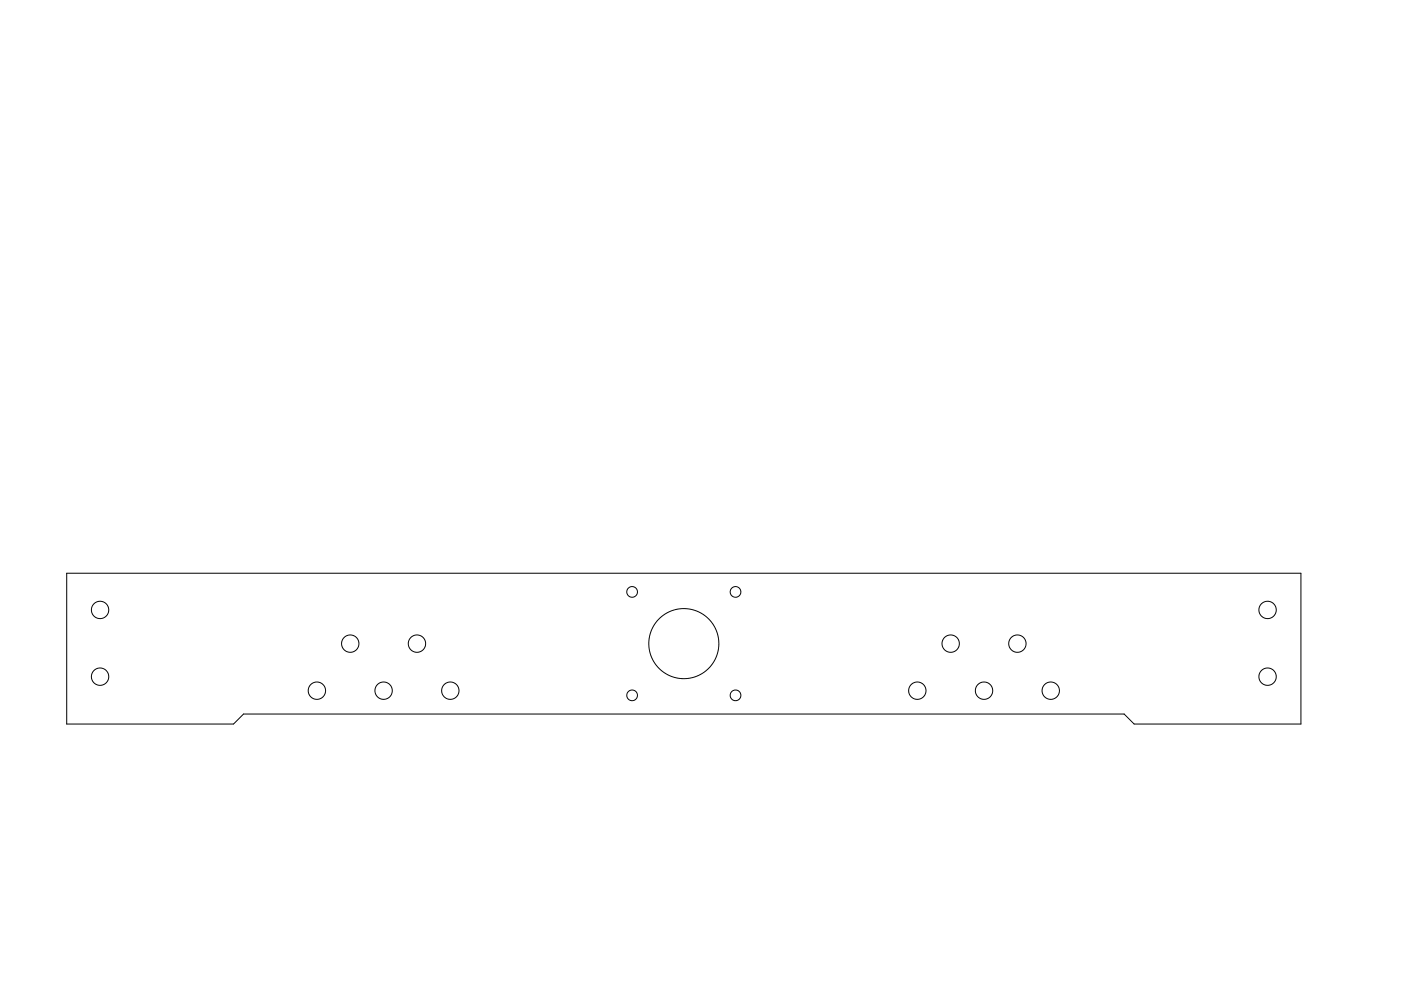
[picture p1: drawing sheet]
<svg xmlns="http://www.w3.org/2000/svg" width="420mm" height="297mm" viewBox="0 0 420 297" stroke-linecap="round" stroke-linejoin="round" font-family="sans-serif">
<g fill="none" stroke="#000" stroke-width=".3">
<path d="M20 171.8h370.1v45.2h-50l-3-3h-264.1l-3 3h-50z"/>
<circle cx="189.6" cy="177.4" r="1.6"/>
<circle cx="220.6" cy="177.4" r="1.6"/>
<circle cx="30" cy="182.8" r="2.6"/>
<circle cx="105" cy="192.9" r="2.6"/>
<circle cx="125" cy="192.9" r="2.6"/>
<circle cx="205.1" cy="192.9" r="10.5"/>
<circle cx="285.1" cy="192.9" r="2.6"/>
<circle cx="305.1" cy="192.9" r="2.6"/>
<circle cx="380.1" cy="182.8" r="2.6"/>
<circle cx="30" cy="202.8" r="2.6"/>
<circle cx="95" cy="207" r="2.6"/>
<circle cx="115" cy="207" r="2.6"/>
<circle cx="135.1" cy="207" r="2.6"/>
<circle cx="189.6" cy="208.4" r="1.6"/>
<circle cx="220.6" cy="208.4" r="1.6"/>
<circle cx="275.1" cy="207" r="2.6"/>
<circle cx="295.1" cy="207" r="2.6"/>
<circle cx="315.1" cy="207" r="2.6"/>
<circle cx="380.1" cy="202.8" r="2.6"/>
</g>
</svg>
